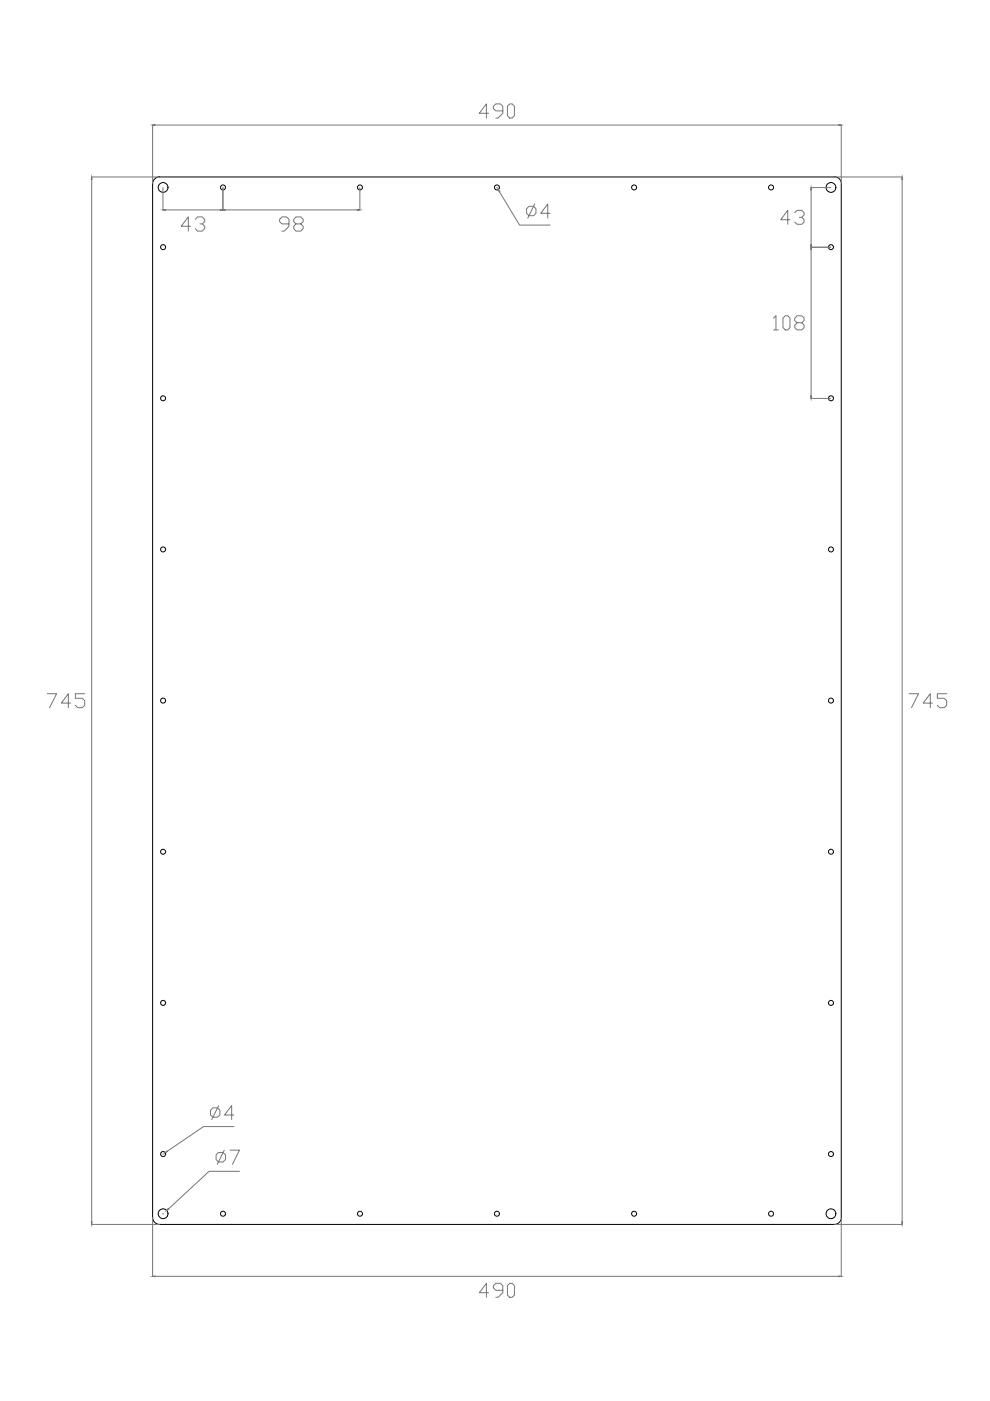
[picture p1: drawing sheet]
<svg xmlns="http://www.w3.org/2000/svg" width="210mm" height="297mm" viewBox="0 0 210 297" stroke-linecap="round" stroke-linejoin="round" font-family="sans-serif">
<!-- layer: 0 -->
<g fill="none" stroke="#000" stroke-width=".21">
<path d="M32.4 39v219.1M33.8 37.5h143.1M33.9 37.5a1.5 1.5 0 0 0-1.5 1.5M176.9 37.5a1.5 1.5 0 0 1 1.5 1.5M178.4 39v219.1M32.4 258.1a1.5 1.5 0 0 0 1.5 1.5M178.4 258.1a1.5 1.5 0 0 1-1.5 1.5h-143.1"/>
<circle cx="34.6" cy="39.7" r="1.04"/>
<circle cx="47.3" cy="39.7" r=".53"/>
<circle cx="76.3" cy="39.7" r=".53"/>
<circle cx="105.4" cy="39.7" r=".53"/>
<circle cx="134.4" cy="39.7" r=".53"/>
<circle cx="163.5" cy="39.7" r=".53"/>
<circle cx="176.2" cy="39.7" r="1.04"/>
<circle cx="34.6" cy="52.4" r=".53"/>
<circle cx="176.2" cy="52.4" r=".53"/>
<circle cx="34.6" cy="84.4" r=".53"/>
<circle cx="176.2" cy="84.4" r=".53"/>
<circle cx="34.6" cy="116.5" r=".53"/>
<circle cx="176.2" cy="116.5" r=".53"/>
<circle cx="34.6" cy="148.5" r=".53"/>
<circle cx="176.2" cy="148.5" r=".53"/>
<circle cx="34.6" cy="180.6" r=".53"/>
<circle cx="176.2" cy="180.6" r=".53"/>
<circle cx="34.6" cy="212.6" r=".53"/>
<circle cx="176.2" cy="212.6" r=".53"/>
<circle cx="34.6" cy="257.3" r="1.04"/>
<circle cx="34.6" cy="244.7" r=".53"/>
<circle cx="47.3" cy="257.3" r=".53"/>
<circle cx="76.3" cy="257.3" r=".53"/>
<circle cx="105.4" cy="257.3" r=".53"/>
<circle cx="134.4" cy="257.3" r=".53"/>
<circle cx="163.5" cy="257.3" r=".53"/>
<circle cx="176.2" cy="257.3" r="1.04"/>
<circle cx="176.2" cy="244.7" r=".53"/>
</g>
<!-- layer: OLCULENDIRME -->
<g fill="none" stroke="#767676" stroke-width=".21">
<path d="M19.4 37.5h14.4M19.4 38v221.1M32.4 26.5v12.5M32.9 26.5h145M34.6 39.8v4.7M47.3 39.8v4.7M76.3 39.8v4.7M103.6 24h-2l1.5-2v3M105.3 39.7l.1 .1M106.6 23.5h-1.5l-.5-.5v-.5l.5-.5h1l.5 .5v1.5l-1 1h-.5M108.1 22h.5l.5 .5v2l-.5 .5h-.5l-.5-.5v-2zM171.9 39.8h4.2"/>
<path d="M176.9 37.5h14.4M178.4 26.5v12.5M191.3 38v221.1M35.1 44.5h11.6M40.4 48h-2l1.5-2v3M41.4 46.5l.5-.5h1l.5 .5v.5l-.5 .5h-.5M42.9 47.5l.5 .5v.5l-.5 .5h-1l-.5-.5M47.8 44.5h27.9M61.3 47.5h-1.5l-.5-.5v-.5l.5-.5h1l.5 .5v1.5l-1 1h-.5M62.8 47.5l-.5-.5v-.5l.5-.5h1l.5 .5v.5l-.5 .5h-1l-.5 .5v.5l.5 .5h1l.5-.5v-.5l-.5-.5M105.9 40.7l4.3 7h6.4M111.6 44.3l.6-.6h.9l.5 .6v.9l-.5 .5h-.9l-.6-.5z"/>
<path d="M113.4 43.2l-1.5 3M116.6 45.2h-1.9l1.4-2v3M167.5 46.6h-2l1.5-2v3M168.5 45.1l.5-.5h1l.5 .5v.5l-.5 .5h-.5M170 46.1l.5 .5v.5l-.5 .5h-1l-.5-.5M171.9 52.4h4.2M172 40.3v11.6M172 52.9v31M164 67.5l.5-.6v3M164 69.9h1M166 67.5l.5-.6h.5l.5 .6v1.9l-.5 .5h-.5l-.5-.5zM169 68.4l-.5-.4v-.5l.5-.6h1l.5 .6v.5l-.5 .4h-1l-.5 .5v.5l.5 .5h1l.5-.5v-.5l-.5-.5"/>
<path d="M171.9 84.5h4.2M10 147.1h2l-1.5 2.9M15 149.1h-2l1.5-2v2.9M18 147.1h-2v1h1.5l.5 .5v.9l-.5 .5h-1l-.5-.5M192.8 147.1h1.9l-1.4 2.9M197.7 149.1h-2l1.5-2v2.9M200.7 147.1h-2v1h1.5l.5 .5v.9l-.5 .5h-1l-.5-.5M44.6 235.4l.5-.5h1l.5 .5v1l-.5 .5h-1l-.5-.5zM46.4 234.4l-1.5 3M49.6 238.9h-6.4l-7.8 5.2M49.6 236.4h-2l1.5-2v3M19.4 259.6h14.4"/>
<path d="M32.4 258.1v12.6M34.6 244.7h.1M34.6 257.3v.1M34.6 257.4h.1M46.3 244.4h1l.5 .5v.9l-.5 .6h-1l-.5-.6v-.9zM47.6 243.9l-1.5 3M48.8 243.9h2l-1.5 3M50.8 248.3h-6.5l-8.6 8M176.9 259.6h14.4M178.4 258.1v12.6M32.9 270.6h145M103.6 274.1h-2l1.5-2v3"/>
<path d="M106.6 273.6h-1.5l-.5-.5v-.5l.5-.5h1l.5 .5v1.5l-1 1h-.5M107.6 272.6l.5-.5h.5l.5 .5v2l-.5 .5h-.5l-.5-.5z"/>
</g>
<g fill="#767676" stroke="#767676" stroke-width=".21">
<path d="M32.4 26.5l.5-.1v.2z"/>
<path d="M177.9 26.4l.5 .1-.5 .1z"/>
<path d="M19.4 37.5l.1 .5h-.1z"/>
<path d="M19.4 259.1h.1l-.1 .5z"/>
<path d="M32.4 270.6l.5-.1v.2z"/>
<path d="M177.9 270.5l.5 .1-.5 .1z"/>
<path d="M191.3 37.5l.1 .5h-.2z"/>
<path d="M191.2 259.1h.2l-.1 .5z"/>
<path d="M34.6 44.5l.5-.1v.2z"/>
<path d="M46.7 44.4l.6 .1-.6 .1z"/>
<path d="M47.3 44.5l.5-.1v.2z"/>
<path d="M75.7 44.4l.6 .1-.6 .1z"/>
<path d="M172 39.8l.1 .5h-.2z"/>
<path d="M171.9 51.9h.2l-.1 .5z"/>
<path d="M172 52.4l.1 .5h-.2z"/>
<path d="M171.9 83.9h.2l-.1 .6z"/>
<path d="M35.7 256.2l.1 .1-.5 .3z"/>
<path d="M35.4 244l.1 .2-.5 .2z"/>
<path d="M105.6 40.2l.4 .4-.2 .1z"/>
</g>
</svg>
